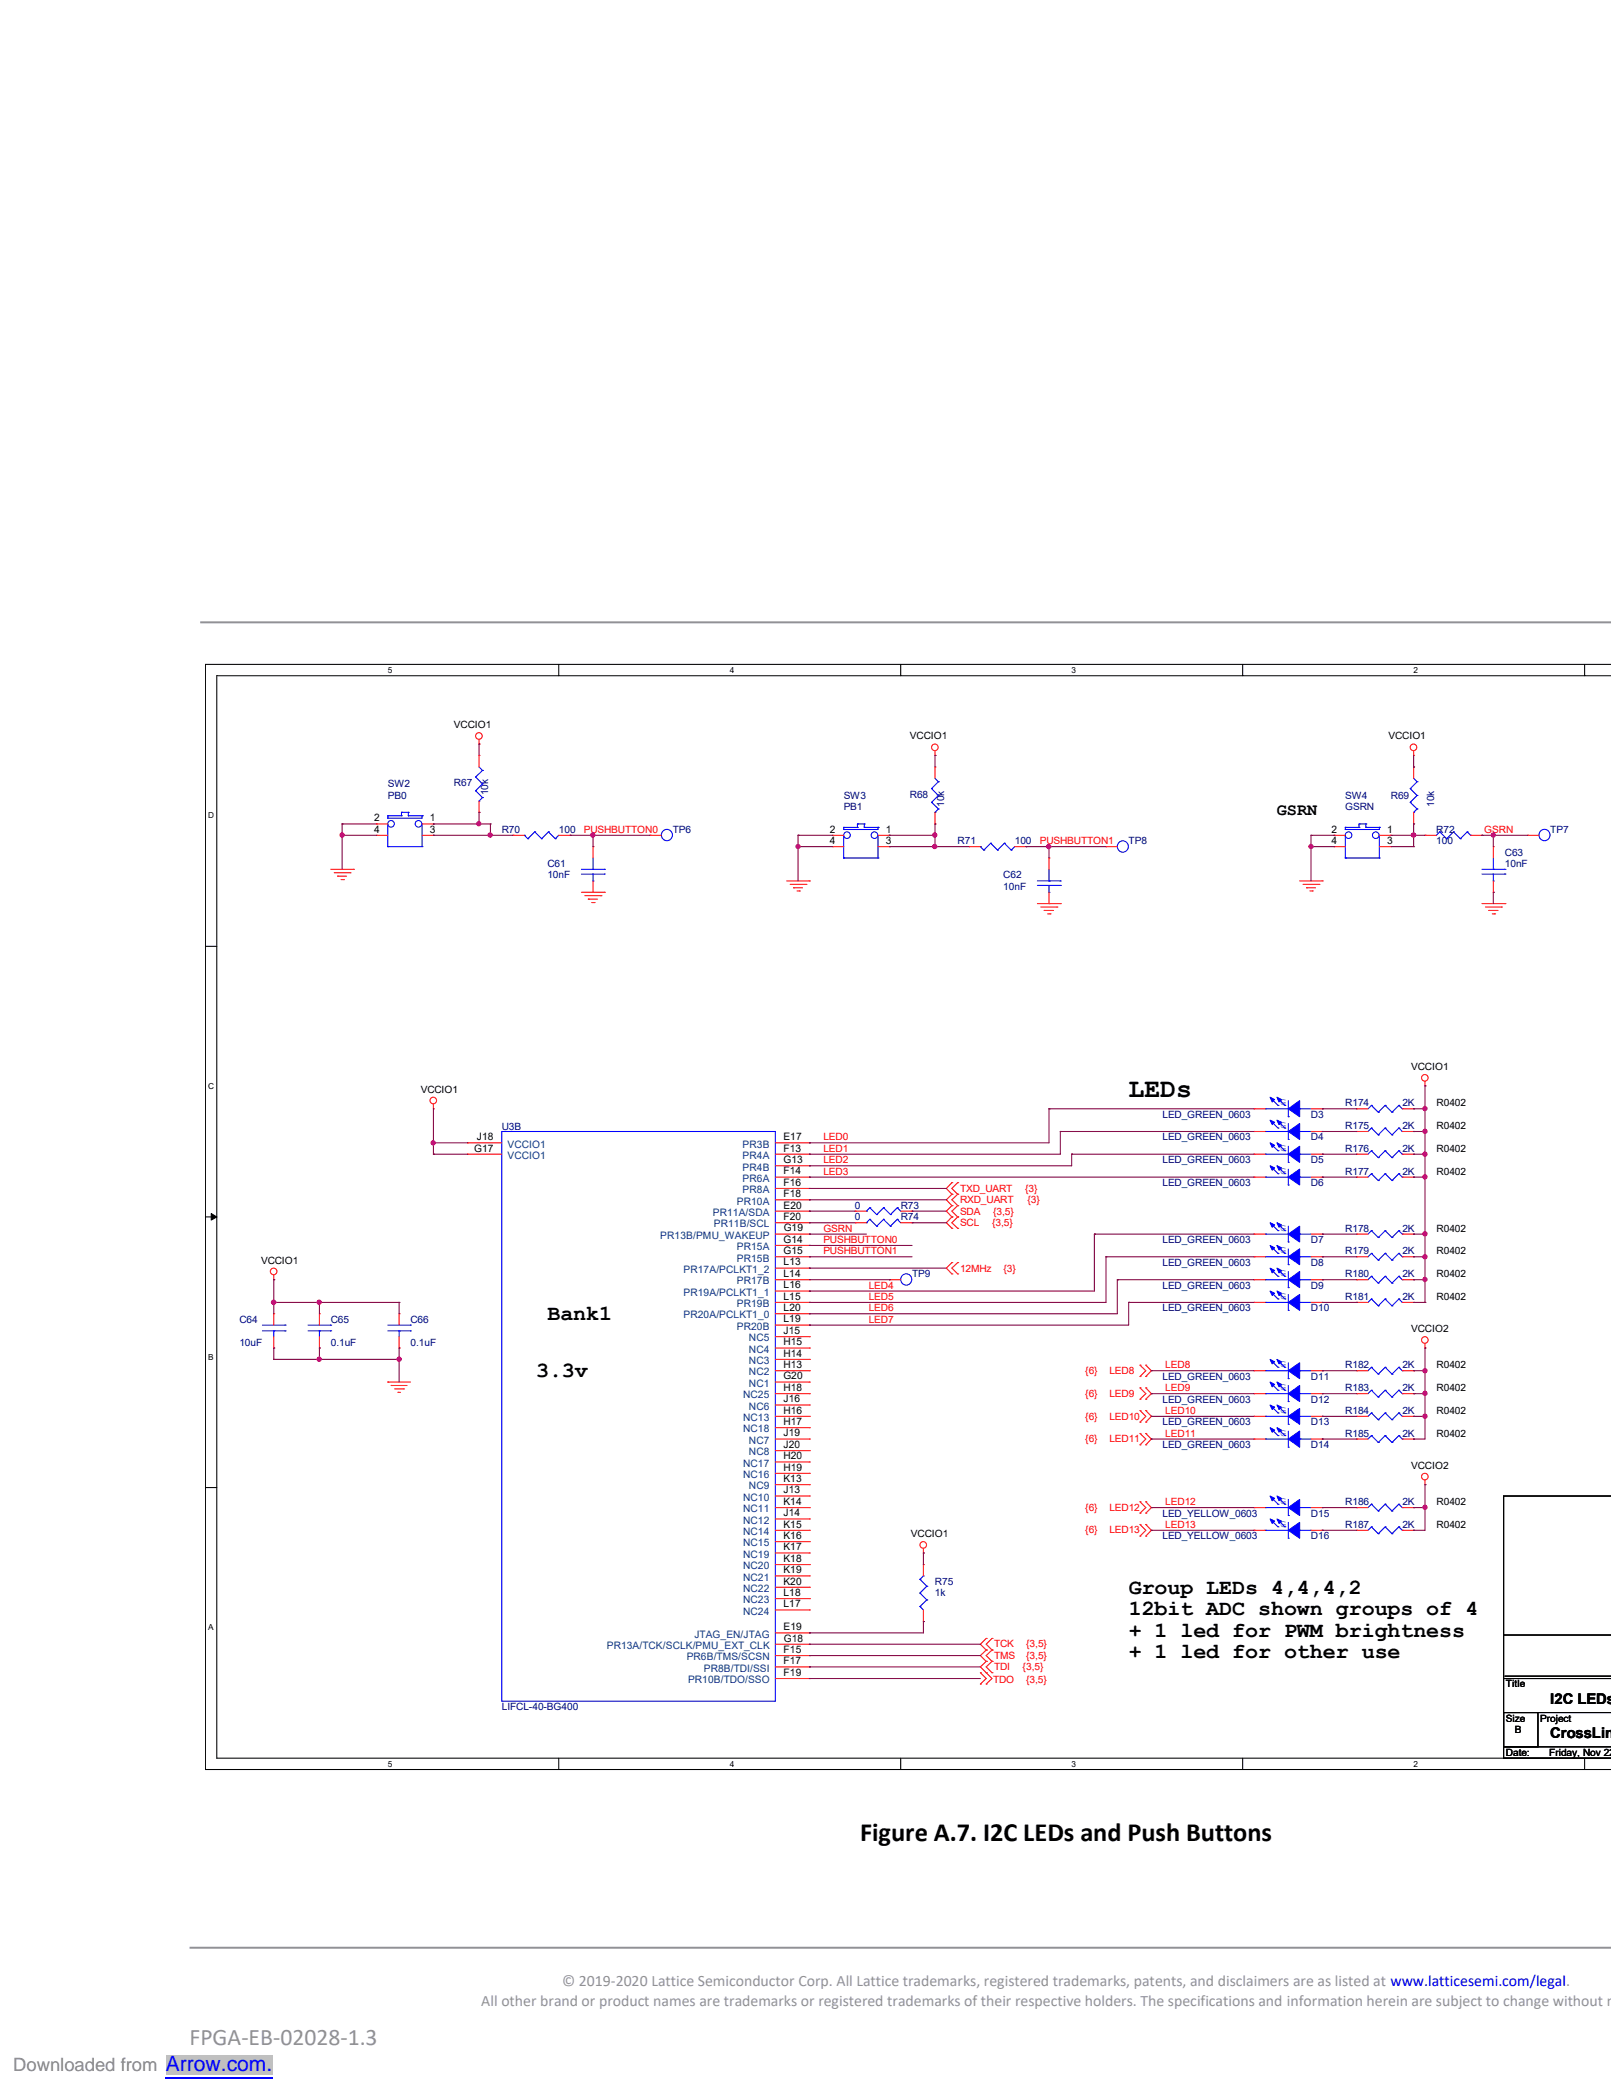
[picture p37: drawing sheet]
<svg xmlns="http://www.w3.org/2000/svg" width="216mm" height="279mm" viewBox="0 0 216 279" stroke-linecap="round" stroke-linejoin="round" font-family="sans-serif">
<defs><g id="words">
<text font-size="3.6" x="151.3" y="147.1">LEDs</text>
<text font-size="3.5" x="115.3" y="246.8">Figure A.7. I2C LEDs and Push Buttons</text>
<text font-size="3.2" fill="#919195" x="25.4" y="274.2">FPGA-EB-02028-1.3</text>
<g font-size="2.9">
<text x="73.4" y="177">Bank1</text>
<text x="71.8" y="184.6">3.3v</text>
<text x="151.3" y="213.7">Group LEDs 4,4,4,2</text>
<text x="151.3" y="216.6">12bit ADC shown groups of 4</text>
<text x="151.3" y="219.5">+ 1 led for PWM brightness</text>
<text x="151.3" y="222.4">+ 1 led for other use</text>
</g>
<text font-size="2.8" fill="#00f" x="22.2" y="277.6">Arrow.com.</text>
<text font-size="2.5" fill="#808080" x="1.8" y="277.6">Downloaded from</text>
<text font-size="2.3" x="171.1" y="109.3">GSRN</text>
<g font-size="2.1" fill="#919195">
<text x="64.5" y="268.9">All other brand or product names are trademarks or registered trademarks of their respective holders. The specifications and information herein are subject to change without no</text>
<text x="75.3" y="266.3">© 2019-2020 Lattice Semiconductor Corp. All Lattice trademarks, registered trademarks, patents, and disclaimers are as listed at www.latticesemi.com/legal.</text>
</g>
<g font-size="2">
<text x="207.8" y="228.4">I2C LEDs</text>
<text x="207.8" y="233">CrossLink</text>
</g>
<g font-size="1.4">
<text x="50.1" y="110.1">2</text>
<text x="50.1" y="111.6">4</text>
<text x="57.6" y="110.1">1</text>
<text x="57.6" y="111.6">3</text>
<text x="111.2" y="111.6">2</text>
<text x="111.2" y="113.2">4</text>
<text x="118.7" y="111.6">1</text>
<text x="118.7" y="113.2">3</text>
<text x="178.4" y="111.6">2</text>
<text x="178.4" y="113.2">4</text>
<text x="185.9" y="111.6">1</text>
<text x="185.9" y="113.2">3</text>
<text x="63.5" y="154.4">G17</text>
<text x="63.9" y="152.9">J18</text>
<text x="105" y="154.4">F13</text>
<text x="105" y="155.9">G13</text>
<text x="105" y="152.9">E17</text>
<text x="105" y="159">F16</text>
<text x="105" y="157.5">F14</text>
<text x="105" y="160.5">F18</text>
<text x="105" y="166.6">G14</text>
<text x="105" y="163.6">F20</text>
<text x="105" y="162">E20</text>
<text x="105" y="165.1">G19</text>
<text x="105" y="171.2">L14</text>
<text x="105" y="168.1">G15</text>
<text x="105" y="172.7">L16</text>
<text x="105" y="169.7">L13</text>
<text x="105" y="178.9">J15</text>
<text x="105" y="177.3">L19</text>
<text x="105" y="174.3">L15</text>
<text x="105" y="175.8">L20</text>
<text x="105" y="184.9">G20</text>
<text x="105" y="183.4">H13</text>
<text x="105" y="181.9">H14</text>
<text x="105" y="180.4">H15</text>
<text x="105" y="188">J16</text>
<text x="105" y="189.5">H16</text>
<text x="105" y="191.1">H17</text>
<text x="105" y="186.5">H18</text>
<text x="105" y="192.6">J19</text>
<text x="105" y="194.1">J20</text>
<text x="105" y="197.2">H19</text>
<text x="105" y="195.7">H20</text>
<text x="105" y="198.7">K13</text>
<text x="105" y="200.2">J13</text>
<text x="105" y="201.8">K14</text>
<text x="105" y="203.3">J14</text>
<text x="105" y="204.8">K15</text>
<text x="105" y="206.3">K16</text>
<text x="105" y="207.9">K17</text>
<text x="105" y="209.4">K18</text>
<text x="105" y="210.9">K19</text>
<text x="105" y="212.4">K20</text>
<text x="105" y="214">L18</text>
<text x="105" y="215.5">L17</text>
<text x="105" y="218.6">E19</text>
<text x="105" y="221.6">F15</text>
<text x="105.1" y="220.1">G18</text>
<text x="105" y="223.1">F17</text>
<text x="105" y="224.7">F19</text>
</g>
<g font-size="1.4" fill="#004080">
<text x="68" y="153.9">VCCIO1</text>
<text x="68" y="155.4">VCCIO1</text>
<text x="99.5" y="155.4">PR4A</text>
<text x="99.5" y="153.9">PR3B</text>
<text x="98.7" y="161.5">PR10A</text>
<text x="99.5" y="160">PR8A</text>
<text x="99.5" y="158.5">PR6A</text>
<text x="99.5" y="156.9">PR4B</text>
<text x="88.5" y="166.1">PR13B/PMU_WAKEUP</text>
<text x="95.5" y="163">PR11A/SDA</text>
<text x="95.7" y="164.6">PR11B/SCL</text>
<text x="98.7" y="167.6">PR15A</text>
<text x="91.6" y="173.7">PR19A/PCLKT1_1</text>
<text x="91.6" y="170.7">PR17A/PCLKT1_2</text>
<text x="98.7" y="172.2">PR17B</text>
<text x="98.7" y="169.1">PR15B</text>
<text x="91.6" y="176.8">PR20A/PCLKT1_0</text>
<text x="98.7" y="178.3">PR20B</text>
<text x="98.7" y="175.2">PR19B</text>
<text x="100.4" y="179.8">NC5</text>
<text x="100.4" y="185.9">NC1</text>
<text x="100.4" y="184.4">NC2</text>
<text x="100.4" y="182.9">NC3</text>
<text x="100.4" y="181.4">NC4</text>
<text x="99.6" y="190.5">NC13</text>
<text x="99.6" y="187.5">NC25</text>
<text x="100.4" y="189">NC6</text>
<text x="99.6" y="196.6">NC17</text>
<text x="99.6" y="192">NC18</text>
<text x="100.4" y="193.6">NC7</text>
<text x="100.4" y="195.1">NC8</text>
<text x="99.6" y="201.2">NC10</text>
<text x="99.6" y="202.8">NC11</text>
<text x="99.6" y="198.2">NC16</text>
<text x="100.4" y="199.7">NC9</text>
<text x="99.6" y="204.3">NC12</text>
<text x="99.6" y="205.8">NC14</text>
<text x="99.6" y="207.3">NC15</text>
<text x="99.6" y="208.8">NC19</text>
<text x="99.6" y="210.4">NC20</text>
<text x="99.6" y="211.9">NC21</text>
<text x="99.6" y="213.4">NC22</text>
<text x="99.6" y="215">NC23</text>
<text x="81.3" y="221.1">PR13A/TCK/SCLK/PMU_EXT_CLK</text>
<text x="93.1" y="219.6">JTAG_EN/JTAG</text>
<text x="99.6" y="216.5">NC24</text>
<text x="92" y="222.6">PR6B/TMS/SCSN</text>
<text x="92.2" y="225.7">PR10B/TDO/SSO</text>
<text x="94.3" y="224.1">PR8B/TDI/SSI</text>
</g>
<g font-size="1.3">
<text x="60.8" y="97.6">VCCIO1</text>
<text x="121.9" y="99.1">VCCIO1</text>
<text x="186.1" y="99.1">VCCIO1</text>
<text x="189.1" y="143.4">VCCIO1</text>
<text x="56.4" y="146.5">VCCIO1</text>
<text x="192.5" y="148.3">R0402</text>
<text x="192.5" y="154.4">R0402</text>
<text x="192.5" y="151.4">R0402</text>
<text x="192.5" y="157.5">R0402</text>
<text x="192.5" y="165.1">R0402</text>
<text x="35" y="169.4">VCCIO1</text>
<text x="192.5" y="168.2">R0402</text>
<text x="192.5" y="171.2">R0402</text>
<text x="189.1" y="178.6">VCCIO2</text>
<text x="192.5" y="174.3">R0402</text>
<text x="192.5" y="183.5">R0402</text>
<text x="192.5" y="189.6">R0402</text>
<text x="192.5" y="186.5">R0402</text>
<text x="189.1" y="196.9">VCCIO2</text>
<text x="192.5" y="192.6">R0402</text>
<text x="192.5" y="201.8">R0402</text>
<text x="122.1" y="206">VCCIO1</text>
<text x="192.5" y="204.8">R0402</text>
<text x="201.8" y="226.2">Title</text>
<text x="201.8" y="230.8">Size</text>
<text x="203" y="232.3">B</text>
<text x="206.4" y="230.8">Project</text>
<text x="201.8" y="235.4">Date:</text>
<text x="207.6" y="235.4">Friday, Nov 22,</text>
</g>
<g font-size="1.3" fill="#000080">
<text x="52" y="105.6">SW2</text>
<text x="52" y="107.1">PB0</text>
<text x="60.8" y="105.4">R67</text>
<text x="65.4" y="106.6" transform="rotate(-90 65.4 106.6)">10k</text>
<text x="113.1" y="107.1">SW3</text>
<text x="121.9" y="106.9">R68</text>
<text x="180.3" y="107.1">SW4</text>
<text x="186.4" y="107.1">R69</text>
<text x="67.2" y="111.7">R70</text>
<text x="74.9" y="111.7">100</text>
<text x="90.2" y="111.7">TP6</text>
<text x="113.1" y="108.6">PB1</text>
<text x="126.5" y="108.2" transform="rotate(-90 126.5 108.2)">10k</text>
<text x="128.3" y="113.2">R71</text>
<text x="136" y="113.2">100</text>
<text x="151.3" y="113.2">TP8</text>
<text x="180.3" y="108.6">GSRN</text>
<text x="192.2" y="108.2" transform="rotate(-90 192.2 108.2)">10k</text>
<text x="192.5" y="111.7">R72</text>
<text x="192.5" y="113.2">100</text>
<text x="207.8" y="111.7">TP7</text>
<text x="73.4" y="116.2">C61</text>
<text x="73.4" y="117.8">10nF</text>
<text x="134.5" y="117.8">C62</text>
<text x="134.5" y="119.3">10nF</text>
<text x="201.7" y="114.7">C63</text>
<text x="201.7" y="116.2">10nF</text>
<text x="155.8" y="149.9">LED_GREEN_0603</text>
<text x="175.7" y="149.9">D3</text>
<text x="180.3" y="148.3">R174</text>
<text x="188" y="148.3">2K</text>
<text x="67.2" y="151.4">U3B</text>
<text x="155.8" y="152.9">LED_GREEN_0603</text>
<text x="155.8" y="155.9">LED_GREEN_0603</text>
<text x="175.7" y="152.9">D4</text>
<text x="175.7" y="155.9">D5</text>
<text x="180.3" y="154.4">R176</text>
<text x="180.3" y="151.4">R175</text>
<text x="188" y="154.4">2K</text>
<text x="188" y="151.4">2K</text>
<text x="155.8" y="159">LED_GREEN_0603</text>
<text x="175.7" y="159">D6</text>
<text x="180.3" y="157.5">R177</text>
<text x="188" y="157.5">2K</text>
<text x="114.6" y="162.1">0</text>
<text x="114.6" y="163.6">0</text>
<text x="120.7" y="162.1">R73</text>
<text x="120.7" y="163.6">R74</text>
<text x="155.8" y="166.7">LED_GREEN_0603</text>
<text x="175.7" y="166.7">D7</text>
<text x="180.3" y="165.1">R178</text>
<text x="188" y="165.1">2K</text>
<text x="122.2" y="171.2">TP9</text>
<text x="155.8" y="172.8">LED_GREEN_0603</text>
<text x="155.8" y="169.7">LED_GREEN_0603</text>
<text x="175.7" y="172.8">D9</text>
<text x="175.7" y="169.7">D8</text>
<text x="180.3" y="168.2">R179</text>
<text x="180.3" y="171.2">R180</text>
<text x="188" y="168.2">2K</text>
<text x="188" y="171.2">2K</text>
<text x="32.1" y="177.3">C64</text>
<text x="44.3" y="177.3">C65</text>
<text x="55" y="177.3">C66</text>
<text x="155.8" y="175.8">LED_GREEN_0603</text>
<text x="175.7" y="175.8">D10</text>
<text x="180.3" y="174.3">R181</text>
<text x="188" y="174.3">2K</text>
<text x="32.1" y="180.4">10uF</text>
<text x="44.3" y="180.4">0.1uF</text>
<text x="55" y="180.4">0.1uF</text>
<text x="155.8" y="185">LED_GREEN_0603</text>
<text x="175.7" y="185">D11</text>
<text x="180.3" y="183.5">R182</text>
<text x="188" y="183.5">2K</text>
<text x="155.8" y="188.1">LED_GREEN_0603</text>
<text x="155.8" y="191.1">LED_GREEN_0603</text>
<text x="175.7" y="188.1">D12</text>
<text x="175.7" y="191.1">D13</text>
<text x="180.3" y="189.6">R184</text>
<text x="180.3" y="186.5">R183</text>
<text x="188" y="189.6">2K</text>
<text x="188" y="186.5">2K</text>
<text x="155.8" y="194.1">LED_GREEN_0603</text>
<text x="175.7" y="194.1">D14</text>
<text x="180.3" y="192.6">R185</text>
<text x="188" y="192.6">2K</text>
<text x="155.8" y="203.3">LED_YELLOW_0603</text>
<text x="175.7" y="203.3">D15</text>
<text x="180.3" y="201.8">R186</text>
<text x="188" y="201.8">2K</text>
<text x="155.8" y="206.4">LED_YELLOW_0603</text>
<text x="175.7" y="206.4">D16</text>
<text x="180.3" y="204.8">R187</text>
<text x="188" y="204.8">2K</text>
<text x="125.3" y="212.5">R75</text>
<text x="125.3" y="214">1k</text>
<text x="67.2" y="229.3">LIFCL-40-BG400</text>
</g>
<g font-size="1.3" fill="#f00">
<text x="78.2" y="111.7">PUSHBUTTON0</text>
<text x="139.3" y="113.2">PUSHBUTTON1</text>
<text x="198.9" y="111.7">GSRN</text>
<text x="110.3" y="152.9">LED0</text>
<text x="110.3" y="154.4">LED1</text>
<text x="110.3" y="156">LED2</text>
<text x="110.3" y="157.5">LED3</text>
<text x="128.7" y="159.8">TXD_UART</text>
<text x="128.7" y="161.3">RXD_UART</text>
<text x="137.4" y="159.8">{3}</text>
<text x="137.7" y="161.3">{3}</text>
<text x="110.3" y="165.1">GSRN</text>
<text x="110.3" y="166.7">PUSHBUTTON0</text>
<text x="128.7" y="162.8">SDA</text>
<text x="128.7" y="164.4">SCL</text>
<text x="133" y="164.4">{3,5}</text>
<text x="133.1" y="162.8">{3,5}</text>
<text x="110.3" y="168.2">PUSHBUTTON1</text>
<text x="116.4" y="172.8">LED4</text>
<text x="128.7" y="170.5">12MHz</text>
<text x="134.5" y="170.5">{3}</text>
<text x="116.4" y="174.3">LED5</text>
<text x="116.4" y="175.8">LED6</text>
<text x="116.4" y="177.3">LED7</text>
<text x="145.4" y="184.2">{6}</text>
<text x="148.7" y="184.2">LED8</text>
<text x="156.2" y="183.5">LED8</text>
<text x="145.4" y="187.3">{6}</text>
<text x="145.4" y="190.3">{6}</text>
<text x="148.7" y="187.3">LED9</text>
<text x="148.7" y="190.3">LED10</text>
<text x="156.2" y="186.5">LED9</text>
<text x="156.2" y="189.6">LED10</text>
<text x="145.4" y="193.4">{6}</text>
<text x="148.7" y="193.4">LED11</text>
<text x="156.2" y="192.6">LED11</text>
<text x="145.4" y="202.5">{6}</text>
<text x="148.7" y="202.5">LED12</text>
<text x="156.2" y="201.8">LED12</text>
<text x="145.4" y="205.6">{6}</text>
<text x="148.7" y="205.6">LED13</text>
<text x="156.2" y="204.8">LED13</text>
<text x="133.2" y="220.9">TCK</text>
<text x="137.5" y="220.9">{3,5}</text>
<text x="133.1" y="225.6">TDO</text>
<text x="133.2" y="223.9">TDI</text>
<text x="133.2" y="222.4">TMS</text>
<text x="137" y="223.9">{3,5}</text>
<text x="137.5" y="222.4">{3,5}</text>
<text x="137.5" y="225.6">{3,5}</text>
</g>
<g font-size="1.3" fill="#00f">
<text x="171.6" y="148.2">G</text>
<text x="171.6" y="151.2">G</text>
<text x="171.6" y="154.3">G</text>
<text x="171.6" y="157.4">G</text>
<text x="171.6" y="165">G</text>
<text x="171.6" y="171.1">G</text>
<text x="171.6" y="168">G</text>
<text x="171.6" y="174.2">G</text>
<text x="171.6" y="183.3">G</text>
<text x="171.6" y="186.4">G</text>
<text x="171.6" y="189.4">G</text>
<text x="171.6" y="192.5">G</text>
<text x="171.6" y="201.6">G</text>
<text x="171.6" y="204.7">G</text>
</g>
<g font-size="1.1">
<text x="52" y="90.2">5</text>
<text x="97.8" y="90.2">4</text>
<text x="143.6" y="90.2">3</text>
<text x="189.4" y="90.2">2</text>
<text x="27.9" y="109.7">D</text>
<text x="27.9" y="146">C</text>
<text x="27.9" y="182.3">B</text>
<text x="27.9" y="218.6">A</text>
<text x="52" y="236.9">5</text>
<text x="97.8" y="236.9">4</text>
<text x="143.6" y="236.9">3</text>
<text x="189.4" y="236.9">2</text>
</g>
</g></defs>
<path d="M26.8 83.4h189.1M25.4 261.1h190.5" fill="none" stroke="#919195" stroke-width=".26"/>
<path d="M215.9 89.1h-188.4v148.1h188.4M215.9 90.6h-186.8v145.1h186.8" fill="none" stroke="#000" stroke-width=".14"/>
<g fill="#fff">
<path d="M52 89.3h.6v1.2h-.6z"/>
<path d="M52 235.9h.6v1.2h-.6z"/>
</g>
<path d="M74.9 89.1v1.5M74.9 235.7v1.5" fill="none" stroke="#000" stroke-width=".14"/>
<g fill="#fff">
<path d="M97.8 89.3h.6v1.2h-.6z"/>
<path d="M97.8 235.9h.6v1.2h-.6z"/>
</g>
<path d="M120.7 89.1v1.5M120.7 235.7v1.5" fill="none" stroke="#000" stroke-width=".14"/>
<g fill="#fff">
<path d="M143.6 89.3h.6v1.2h-.6z"/>
<path d="M143.6 235.9h.6v1.2h-.6z"/>
</g>
<path d="M166.5 89.1v1.5M166.5 235.7v1.5" fill="none" stroke="#000" stroke-width=".14"/>
<g fill="#fff">
<path d="M189.5 89.3h.6v1.2h-.6z"/>
<path d="M189.5 235.9h.6v1.2h-.6z"/>
</g>
<path d="M212.4 89.1v1.5M212.4 235.7v1.5" fill="none" stroke="#000" stroke-width=".14"/>
<g fill="#fff">
<path d="M27.9 108.7h.8v1.3h-.8z"/>
<path d="M27.9 145h.8v1.3h-.8z"/>
</g>
<path d="M27.5 126.9h1.6" fill="none" stroke="#000" stroke-width=".14"/>
<path d="M27.9 181.3h.7v1.2h-.7z" fill="#fff"/>
<path d="M27.5 163.2h1.6" fill="none" stroke="#000" stroke-width=".14"/>
<path d="M28.3 162.7l.8 .5-.8 .4z" fill="#000" stroke="#000" stroke-width=".13"/>
<path d="M27.9 217.6h.7v1.2h-.7z" fill="#fff"/>
<path d="M27.5 199.4h1.6M201.5 219.2h14.4M215.9 200.6h-14.4v35.1h14.4M201.5 229.6h14.4M201.5 229.6h4.6v4.6h-4.6zM201.5 234.2h14.4M201.5 225h14.4M201.7 224.7h14.2" fill="none" stroke="#000" stroke-width=".14"/>
<g fill="none" stroke="#f00" stroke-width=".14">
<path d="M64.2 99.8h.1M64.2 99.2v.6M44.3 116.5h3.1M44.8 117h2.1M45.2 117.5h1.2M45.2 117.5h.1M45.7 117.9h.3M46 117.9h.1M46.9 117h.1M47.4 116.5h.1M50.4 112h1.6M50.4 110.5h1.6"/>
<path d="M50.4 110.5h.1M50.4 112h.1M56.6 112h1.5M56.6 110.5h1.5M58.1 110.5h.1M58.1 112h.1M64.2 101.3h.1M64.2 108.9h.1M64.2 101.3v1.5M64.2 107.4v1.5M68.8 112h1.5M68.8 112h.1"/>
<path d="M74.9 112h1.5M76.4 112h.1M77.9 119.6h3.1M79.5 113.5h.1M79.5 119.6h.1M79.5 113.5v1.5M79.5 118.1v1.5M81 119.6h.1M87.1 112h1.5M87.1 112h.1M105.4 118.1h3.1M105.9 118.6h2.1"/>
<path d="M106.4 119h.1M106.4 119h1.2M106.8 119.4h.3M107.1 119.4h.1M108 118.6h.1M108.5 118.1h.1M111.5 112h1.6M111.5 113.5h1.6M111.5 112h.1M111.5 113.5h.1M117.7 112h1.5M117.7 113.5h1.5"/>
<path d="M119.2 112h.1M119.2 113.5h.1M125.3 101.3h.1M125.3 102.8h.1M125.3 110.5h.1M125.3 100.7v.6M125.3 102.8v1.6M125.3 108.9v1.6M129.9 113.5h1.5M129.9 113.5h.1M136 113.5h1.5M137.5 113.5h.1"/>
<path d="M140.6 115h.1M140.6 115v1.5M140.6 119.6v1.5M148.2 113.5h.1M148.2 113.5h1.5M174.2 118.1h3M174.6 118.6h2.2M175.1 119h1.2M175.1 119h.1M175.6 119.4h.3M175.9 119.4h.1M176.8 118.6h.1"/>
<path d="M177.2 118.1h.1M178.8 112h1.5M178.8 113.5h1.5M178.8 112h.1M178.8 113.5h.1M184.9 112h1.5M184.9 113.5h1.5M186.4 112h.1M186.4 113.5h.1M189.5 101.3h.1M189.5 102.8h.1M189.5 110.5h.1"/>
<path d="M189.5 100.7v.6M189.5 102.8v1.6M189.5 108.9v1.6M191 112h1.5M191 112h.1M197.1 112h1.5M198.6 112h.1M200.1 113.5h.1M200.1 119.6h.1M200.1 113.5v1.5M200.1 118.1v1.5M204.7 112h1.5"/>
<path d="M204.7 112h.1M78.4 120.1h2.1M78.8 120.5h1.3M78.8 120.5h.1M79.3 121h.3M79.6 121h.1M80.5 120.1h.1M139 121.1h3.1M139.5 121.6h2.1M139.9 122.1h.1M139.9 122.1h1.3M140.4 122.5h.3"/>
<path d="M140.6 121.1h.1M140.7 122.5h.1M141.6 121.6h.1M142.1 121.1h.1M198.6 121.1h3.1M199.1 121.6h2.1M199.5 122.1h.1M199.5 122.1h1.3M200 122.5h.3M200.3 122.5h.1M201.2 121.6h.1M201.7 121.1h.1"/>
<path d="M58.1 148.7h.1M58.1 148v.7M62.6 154.7h4.6M62.6 153.2h4.6M62.6 153.2h.1M62.6 154.7h.1M103.9 154.7h4.6M103.9 157.8h4.6M103.9 153.2h4.6M103.9 159.3h4.6M103.9 156.3h4.6M108.5 159.3h.1"/>
<path d="M108.5 157.8h.1M108.5 154.7h.1M108.5 156.3h.1M108.5 153.2h.1M127.6 158.6l-.8 .7 .8 .8M127.6 158.6h.1M128.3 158.6h.1M128.3 158.6l-.7 .7 .7 .8M168.1 151.7h1.5M168.1 148.7h1.5M168.1 154.7h1.5M168.1 157.8h1.5"/>
<path d="M168.1 151.7h.1M168.1 154.7h.1M168.1 157.8h.1M168.1 148.7h.1M175.7 151.7h1.5M175.7 148.7h1.5M175.7 154.7h1.5M175.7 157.8h1.5M177.2 151.7h.1M177.2 154.7h.1M177.2 157.8h.1M177.2 148.7h.1"/>
<path d="M181.8 151.7h1.5M181.8 148.7h1.5M181.8 154.7h1.5M181.8 157.8h1.5M181.8 148.7h.1M181.8 154.7h.1M181.8 157.8h.1M181.8 151.7h.1M187.9 151.7h1.6M187.9 148.7h1.6M187.9 154.7h1.6M187.9 157.8h1.6"/>
<path d="M189.5 148.7h.1M189.5 154.7h.1M189.5 157.8h.1M189.5 151.7h.1M191 145.6h.1M191 145v.6M36.7 171.6h.1M36.7 176.1h.1M36.7 170.9v.7M36.7 176.1v1.6M36.7 179.2v1.5M42.8 176.1h.1"/>
<path d="M42.8 176.1v1.6M42.8 179.2v1.5M53.5 176.1h.1M53.5 176.1v1.6M53.5 179.2v1.5M103.9 165.5h4.6M103.9 171.6h4.6M103.9 174.6h4.6M103.9 168.5h4.6M103.9 162.4h4.6M103.9 176.1h4.6M103.9 177.7h4.6"/>
<path d="M103.9 173.1h4.6M103.9 170h4.6M103.9 167h4.6M103.9 163.9h4.6M103.9 160.9h4.6M103.9 179.2h4.6M108.5 176.1h.1M108.5 177.7h.1M108.5 173.1h.1M108.5 174.6h.1M108.5 170h.1M108.5 171.6h.1"/>
<path d="M108.5 167h.1M108.5 168.5h.1M108.5 165.5h.1M108.5 162.4h.1M108.5 163.9h.1M108.5 160.9h.1M108.5 179.2h.1M114.6 162.4h1.5M114.6 163.9h1.5M114.6 162.4h.1M114.6 163.9h.1M119.2 171.6h.1"/>
<path d="M119.2 171.6h1.5M120.7 162.4h1.5M120.7 163.9h1.5M122.2 162.4h.1M122.2 163.9h.1M127.6 169.3l-.8 .7 .8 .8M127.6 161.6l-.8 .8 .8 .8M127.6 163.2l-.8 .7 .8 .8M127.6 160.1l-.8 .8 .8 .7M127.6 169.3h.1M127.6 170.8h.1M127.6 161.6h.1"/>
<path d="M127.6 163.2h.1M127.6 164.7h.1M127.6 160.1h.1M128.3 170.8h.1M128.3 169.3h.1M128.3 163.2h.1M128.3 161.6h.1M128.3 164.7h.1M128.3 160.1h.1M128.3 169.3l-.7 .7 .7 .8M128.3 161.6l-.7 .8 .7 .8M128.3 163.2l-.7 .7 .7 .8"/>
<path d="M128.3 160.1l-.7 .8 .7 .7M168.1 165.5h1.5M168.1 171.6h1.5M168.1 174.6h1.5M168.1 168.5h1.5M168.1 171.6h.1M168.1 165.5h.1M168.1 168.5h.1M168.1 174.6h.1M175.7 165.5h1.5M175.7 171.6h1.5M175.7 174.6h1.5"/>
<path d="M175.7 168.5h1.5M177.2 171.6h.1M177.2 165.5h.1M177.2 168.5h.1M177.2 174.6h.1M181.8 165.5h1.5M181.8 171.6h1.5M181.8 174.6h1.5M181.8 168.5h1.5M181.8 165.5h.1M181.8 174.6h.1M181.8 168.5h.1"/>
<path d="M181.8 171.6h.1M187.9 165.5h1.6M187.9 171.6h1.6M187.9 174.6h1.6M187.9 168.5h1.6M189.5 165.5h.1M189.5 174.6h.1M189.5 168.5h.1M189.5 171.6h.1M36.7 180.7h.1M42.8 180.7h.1M52 185.3h3"/>
<path d="M52 185.3h.1M52.4 185.8h2.1M52.4 185.8h.1M52.9 186.2h1.2M53.3 186.7h.4M53.3 186.7h.1M53.5 180.7h.1M54.1 186.2h.1M103.9 185.3h4.6M103.9 189.9h4.6M103.9 192.9h4.6M103.9 186.8h4.6"/>
<path d="M103.9 183.8h4.6M103.9 182.3h4.6M103.9 180.7h4.6M103.9 188.4h4.6M103.9 194.5h4.6M103.9 199h4.6M103.9 197.5h4.6M103.9 196h4.6M103.9 191.4h4.6M108.5 185.3h.1M108.5 183.8h.1M108.5 182.3h.1"/>
<path d="M108.5 180.7h.1M108.5 188.4h.1M108.5 192.9h.1M108.5 194.5h.1M108.5 199h.1M108.5 189.9h.1M108.5 197.5h.1M108.5 196h.1M108.5 191.4h.1M108.5 186.8h.1M152.8 183l.8 .8-.8 .7M152.8 186.1l.8 .7-.8 .8"/>
<path d="M152.8 189.1l.8 .8-.8 .8M152.8 192.2l.8 .7-.8 .8M152.8 184.5h.1M152.8 183h.1M152.8 187.6h.1M152.8 186.1h.1M152.8 190.7h.1M152.8 189.1h.1M152.8 193.7h.1M152.8 192.2h.1M153.6 183h.1M153.6 184.5h.1"/>
<path d="M153.6 186.1h.1M153.6 187.6h.1M153.6 189.1h.1M153.6 190.7h.1M153.6 192.2h.1M153.6 193.7h.1M153.6 183l.7 .8-.7 .7M153.6 186.1l.7 .7-.7 .8M153.6 189.1l.7 .8-.7 .8M153.6 192.2l.7 .7-.7 .8M168.1 189.9h1.5M168.1 192.9h1.5"/>
<path d="M168.1 186.8h1.5M168.1 183.8h1.5M168.1 192.9h.1M168.1 183.8h.1M168.1 186.8h.1M168.1 189.9h.1M175.7 189.9h1.5M175.7 192.9h1.5M175.7 186.8h1.5M175.7 183.8h1.5M177.2 192.9h.1M177.2 183.8h.1"/>
<path d="M177.2 186.8h.1M177.2 189.9h.1M181.8 189.9h1.5M181.8 192.9h1.5M181.8 186.8h1.5M181.8 183.8h1.5M181.8 189.9h.1M181.8 192.9h.1M181.8 186.8h.1M181.8 183.8h.1M187.9 189.9h1.6M187.9 192.9h1.6"/>
<path d="M187.9 186.8h1.6M187.9 183.8h1.6M189.5 189.9h.1M189.5 192.9h.1M189.5 186.8h.1M189.5 183.8h.1M191 180.7h.1M191 199h.1M191 180.1v.6M191 198.4v.6M103.9 205.2h4.6M103.9 202.1h4.6"/>
<path d="M103.9 218.9h4.6M103.9 200.6h4.6M103.9 203.6h4.6M103.9 206.7h4.6M103.9 208.2h4.6M103.9 209.8h4.6M103.9 211.3h4.6M103.9 212.8h4.6M103.9 214.3h4.6M103.9 215.8h4.6M108.5 218.9h.1M108.5 200.6h.1"/>
<path d="M108.5 202.1h.1M108.5 203.6h.1M108.5 205.2h.1M108.5 206.7h.1M108.5 208.2h.1M108.5 209.8h.1M108.5 211.3h.1M108.5 212.8h.1M108.5 214.3h.1M108.5 215.8h.1M123.7 208.2h.1M123.7 217.4h.1"/>
<path d="M123.7 209.8h.1M123.7 207.6v.6M123.7 209.8v1.5M123.7 215.8v1.6M132.2 219.7h.1M132.2 219.7l-.8 .7 .8 .8M132.9 219.7l-.7 .7 .7 .8M132.9 219.7h.1M152.8 201.3l.8 .8-.8 .8M152.8 204.4l.8 .8-.8 .7M152.8 202.9h.1M152.8 201.3h.1"/>
<path d="M152.8 205.9h.1M152.8 204.4h.1M153.6 201.3h.1M153.6 202.9h.1M153.6 204.4h.1M153.6 205.9h.1M153.6 201.3l.7 .8-.7 .8M153.6 204.4l.7 .8-.7 .7M168.1 205.2h1.5M168.1 202.1h1.5M168.1 205.2h.1M168.1 202.1h.1"/>
<path d="M175.7 205.2h1.5M175.7 202.1h1.5M177.2 205.2h.1M177.2 202.1h.1M181.8 205.2h1.5M181.8 202.1h1.5M181.8 205.2h.1M181.8 202.1h.1M187.9 205.2h1.6M187.9 202.1h1.6M189.5 205.2h.1M189.5 202.1h.1"/>
<path d="M103.9 220.4h4.6M103.9 225h4.6M103.9 223.5h4.6M103.9 222h4.6M108.5 220.4h.1M108.5 225h.1M108.5 223.5h.1M108.5 222h.1M131.4 224.3l.8 .7-.8 .8M131.4 224.3h.1M131.4 225.8h.1M132.2 222.7h.1"/>
<path d="M132.2 224.3h.1M132.2 221.2h.1M132.2 225.8h.1M132.2 222.7l-.8 .8 1.5 1.5-.7 .8M132.2 221.2l-.8 .8 .8 .7M132.9 222.7l-.7 .8 .7 .8M132.9 221.2l-.7 .8 .7 .7M132.9 224.3h.1M132.9 222.7h.1M132.9 221.2h.1"/>
<circle cx="64.2" cy="98.7" r=".44"/>
<circle cx="125.3" cy="100.2" r=".44"/>
<circle cx="189.4" cy="100.2" r=".44"/>
<circle cx="58.1" cy="147.5" r=".44"/>
<circle cx="191" cy="144.5" r=".44"/>
<circle cx="36.7" cy="170.5" r=".44"/>
<circle cx="191" cy="179.7" r=".44"/>
<circle cx="191" cy="198" r=".44"/>
<circle cx="123.7" cy="207.1" r=".44"/>
</g>
<g fill="none" stroke="#00f" stroke-width=".14">
<path d="M52 113.5h4.6M52 109.7h.1M52 109.4h.1M52 113.5h.1M52 109.4v.3M52 110.5v3M52 109.4h1.8M53.8 108.9h.9M53.8 109.4h.1M53.8 108.9h.1M53.8 108.9v.5M54.7 108.9h.1"/>
<path d="M54.7 109.4h.1M54.7 109.4h1.9M54.7 108.9v.5M56.6 109.4h.1M56.6 113.5h.1M56.6 109.4v.3h-4.6M56.6 110.5v3M63.7 104.2h.1M63.7 106h.1M63.7 104.2l1 .9M63.7 106l1 .9M64.2 107.4h.1"/>
<path d="M64.2 102.8l.5 .5M64.7 103.3h.1M64.7 105.1h.1M64.7 106.9h.1M64.7 103.3l-1 .9M64.7 105.1l-1 .9M64.7 106.9l-.5 .5M70.3 112l.4 .4M70.3 112h.1M70.7 112.4h.1M71.7 111.5l.9 .9M71.7 111.5l-1 .9"/>
<path d="M71.7 111.5h.1M72.6 112.4h.1M73.5 111.5l.9 .9M73.5 111.5h.1M73.5 111.5l-.9 .9M74.4 112.4h.1M74.9 112l-.5 .4M77.9 116.5h3.1M77.9 117.2h3.1M79.5 118.1h.1M79.5 116.5h.1M79.5 115v1.5"/>
<path d="M79.5 117.2v.9M81 116.5h.1M81 117.2h.1M113.1 115h4.6M113.1 111.2h.1M113.1 110.9h.1M113.1 115h.1M113.1 110.9h1.8M113.1 110.9v.3M113.1 112v3M114.9 110.5h.9M114.9 110.9h.1"/>
<path d="M114.9 110.5h.1M114.9 110.5v.4M115.8 110.5h.1M115.8 110.9h.1M115.8 110.9h1.9M115.8 110.5v.4M117.7 110.9h.1M117.7 115h.1M117.7 110.9v.3h-4.6M117.7 112v3M124.8 105.7l1 .9M124.8 107.6l1 .9"/>
<path d="M124.8 105.7h.1M124.8 107.6h.1M125.3 108.9h.1M125.3 104.4l.5 .4M125.8 104.8h.1M125.8 106.6h.1M125.8 108.5h.1M125.8 104.8l-1 .9M125.8 106.6l-1 1M125.8 108.5l-.5 .4M131.4 113.5l.4 .5M131.4 113.5h.1"/>
<path d="M131.8 114h.1M132.8 113h.1M132.8 113l-1 1M132.8 113l.9 1M133.7 114h.1M134.6 113l-.9 1M134.6 113l.9 1M134.6 113h.1M135.5 114h.1M136 113.5l-.5 .5M139 118.1h3.1M139 118.7h3.1"/>
<path d="M140.6 119.6h.1M140.6 118.1h.1M140.6 116.5v1.6M140.6 118.7v.9M142.1 118.1h.1M142.1 118.7h.1M180.3 111.2h.1M180.3 110.9h.1M180.3 115h.1M180.3 110.9v.3M180.3 112v3M180.3 110.9h1.8"/>
<path d="M180.3 115h4.6M182.1 110.9h.1M182.1 110.5h.1M182.1 110.5v.4M182.1 110.5h.9M183 110.5h.1M183 110.9h.1M183 110.9h1.9M183 110.5v.4M184.9 110.9h.1M184.9 115h.1M184.9 110.9v.3h-4.6"/>
<path d="M184.9 112v3M189 105.7h.1M189 107.6h.1M189 105.7l.9 .9M189 107.6l.9 .9M189.5 108.9h.1M189.5 104.4l.4 .4M189.9 104.8h.1M189.9 106.6h.1M189.9 108.5h.1M189.9 104.8l-.9 .9M189.9 106.6l-.9 1"/>
<path d="M189.9 108.5l-.4 .4M193 111.5l-.5 .5M193 111.5h.1M193 111.5l.9 .9M193.9 112.4h.1M194.8 111.5h.1M194.8 111.5l.9 .9M194.8 111.5l-.9 .9M195.7 112.4h.1M196.6 111.5h.1M196.6 111.5l.5 .5M196.6 111.5l-.9 .9"/>
<path d="M197.1 112h.1M198.6 116.5h3.1M198.6 117.2h3.1M200.1 118.1h.1M200.1 116.5h.1M200.1 115v1.5M200.1 117.2v.9M201.7 116.5h.1M201.7 117.2h.1M67.2 151.7h36.7v76.4h-36.7zM169.6 151.7h.1M169.6 154.7h.1"/>
<path d="M169.6 157.8h.1M169.6 148.7h.1M169.6 151.7h3.1M169.6 154.7h3.1M169.6 157.8h3.1M169.6 148.7h3.1M170.4 150.3l.9 .9M170.4 153.4l.9 .9M170.4 156.4l.9 1M170.4 147.3l.9 .9M171.3 150.3l.9 .9M171.3 153.4l.9 .9"/>
<path d="M171.3 156.4l.9 1M171.3 147.3l.9 .9M171.3 151.2h.1M171.3 154.3h.1M171.3 157.4h.1M171.3 148.2h.1M172.2 151.2h.1M172.2 154.3h.1M172.2 157.4h.1M172.2 148.2h.1M172.7 152.8h.1M172.7 155.8h.1"/>
<path d="M172.7 158.9h.1M172.7 149.7h.1M172.7 147.6v2.1M172.7 150.6v2.2M172.7 153.7v2.1M172.7 156.8v2.1M174.2 151.7h1.5M174.2 154.7h1.5M174.2 157.8h1.5M174.2 148.7h1.5M174.2 151.7h.1M174.2 154.7h.1"/>
<path d="M174.2 157.8h.1M174.2 148.7h.1M183.8 148.2h.1M183.8 154.3h.1M183.8 157.4h.1M183.8 151.2h.1M183.8 148.2l.9 .9M183.8 154.3l.9 .9M183.8 157.4l.9 .9M183.8 151.2l.9 1M183.8 148.2l-.5 .5M183.8 154.3l-.5 .4"/>
<path d="M183.8 157.4l-.5 .4M183.8 151.2l-.5 .5M184.7 149.1h.1M184.7 155.2h.1M184.7 158.3h.1M184.7 152.2h.1M185.6 148.2l-.9 .9M185.6 154.3l-.9 .9M185.6 157.4l-.9 .9M185.6 151.2l-.9 1M185.6 148.2h.1M185.6 154.3h.1"/>
<path d="M185.6 157.4h.1M185.6 151.2h.1M185.6 148.2l1 .9M185.6 154.3l1 .9M185.6 157.4l1 .9M185.6 151.2l1 1M186.6 149.1h.1M186.6 155.2h.1M186.6 158.3h.1M186.6 152.2h.1M187.5 148.2l-.9 .9M187.5 154.3l-.9 .9"/>
<path d="M187.5 157.4l-.9 .9M187.5 151.2l-.9 1M187.5 148.2h.1M187.5 154.3h.1M187.5 157.4h.1M187.5 151.2h.1M187.5 148.2l.4 .5M187.5 154.3l.4 .4M187.5 157.4l.4 .4M187.5 151.2l.4 .5M187.9 148.7h.1M187.9 154.7h.1"/>
<path d="M187.9 157.8h.1M187.9 151.7h.1M35.2 177.7h3M35.2 178.4h3M36.7 178.4h.1M36.7 178.4v.8M38.2 177.7h.1M38.2 178.4h.1M41.3 177.7h3M41.3 178.4h3M42.8 178.4h.1M42.8 178.4v.8"/>
<path d="M44.3 177.7h.1M44.3 178.4h.1M52 177.7h3M52 178.4h3M53.5 178.4h.1M53.5 178.4v.8M55 177.7h.1M55 178.4h.1M116.1 162.4h.1M116.1 163.9h.1M116.6 161.9h.1M116.6 163.5h.1"/>
<path d="M116.6 161.9l-.5 .5M116.6 163.5l-.5 .4M116.6 161.9l.9 .9M116.6 163.5l.9 .9M117.5 162.8h.1M117.5 164.4h.1M118.4 161.9h.1M118.4 163.5h.1M118.4 161.9l-.9 .9M118.4 163.5l-.9 .9M118.4 161.9l.9 .9M118.4 163.5l.9 .9"/>
<path d="M119.3 162.8h.1M119.3 164.4h.1M120.2 161.9h.1M120.2 163.5h.1M120.2 161.9l-.9 .9M120.2 163.5l-.9 .9M120.2 161.9l.5 .5M120.2 163.5l.5 .4M169.6 171.6h.1M169.6 165.5h.1M169.6 168.5h.1M169.6 174.6h.1"/>
<path d="M169.6 171.6h3.1M169.6 165.5h3.1M169.6 168.5h3.1M169.6 174.6h3.1M170.4 170.2l.9 .9M170.4 164.1l.9 .9M170.4 167.1l.9 .9M170.4 173.2l.9 1M171.3 173.2l.9 1M171.3 170.2l.9 .9M171.3 164.1l.9 .9M171.3 167.1l.9 .9"/>
<path d="M171.3 171.1h.1M171.3 165h.1M171.3 168h.1M171.3 174.2h.1M172.2 171.1h.1M172.2 165h.1M172.2 168h.1M172.2 174.2h.1M172.7 172.6h.1M172.7 166.5h.1M172.7 169.6h.1M172.7 175.7h.1"/>
<path d="M172.7 164.4v2.1M172.7 167.4v2.2M172.7 170.5v2.1M172.7 173.6v2.1M174.2 171.6h1.5M174.2 165.5h1.5M174.2 168.5h1.5M174.2 174.6h1.5M174.2 171.6h.1M174.2 165.5h.1M174.2 168.5h.1M174.2 174.6h.1"/>
<path d="M183.8 165h.1M183.8 174.2h.1M183.8 168h.1M183.8 171.1h.1M183.8 165l.9 .9M183.8 174.2l.9 .9M183.8 168l.9 1M183.8 171.1l.9 .9M183.8 165l-.5 .5M183.8 174.2l-.5 .4M183.8 168l-.5 .5M183.8 171.1l-.5 .5"/>
<path d="M184.7 165.9h.1M184.7 175.1h.1M184.7 169h.1M184.7 172h.1M185.6 165l-.9 .9M185.6 174.2l-.9 .9M185.6 168l-.9 1M185.6 171.1l-.9 .9M185.6 165h.1M185.6 174.2h.1M185.6 168h.1M185.6 171.1h.1"/>
<path d="M185.6 165l1 .9M185.6 174.2l1 .9M185.6 168l1 1M185.6 171.1l1 .9M186.6 165.9h.1M186.6 175.1h.1M186.6 169h.1M186.6 172h.1M187.5 165l-.9 .9M187.5 174.2l-.9 .9M187.5 168l-.9 1M187.5 171.1l-.9 .9"/>
<path d="M187.5 165h.1M187.5 174.2h.1M187.5 168h.1M187.5 171.1h.1M187.5 165l.4 .5M187.5 174.2l.4 .4M187.5 168l.4 .5M187.5 171.1l.4 .5M187.9 165.5h.1M187.9 174.6h.1M187.9 168.5h.1M187.9 171.6h.1"/>
<path d="M169.6 192.9h.1M169.6 183.8h.1M169.6 186.8h.1M169.6 189.9h.1M169.6 192.9h3.1M169.6 183.8h3.1M169.6 186.8h3.1M169.6 189.9h3.1M170.4 191.6l.9 .9M170.4 182.4l.9 .9M170.4 185.5l.9 .9M170.4 188.5l.9 .9"/>
<path d="M171.3 191.6l.9 .9M171.3 182.4l.9 .9M171.3 185.5l.9 .9M171.3 188.5l.9 .9M171.3 192.5h.1M171.3 183.3h.1M171.3 186.4h.1M171.3 189.4h.1M172.2 192.5h.1M172.2 183.3h.1M172.2 186.4h.1M172.2 189.4h.1"/>
<path d="M172.7 194h.1M172.7 184.8h.1M172.7 187.9h.1M172.7 190.9h.1M172.7 182.7v2.1M172.7 185.8v2.1M172.7 188.8v2.1M172.7 191.9v2.1M174.2 192.9h1.5M174.2 183.8h1.5M174.2 186.8h1.5M174.2 189.9h1.5"/>
<path d="M174.2 192.9h.1M174.2 183.8h.1M174.2 186.8h.1M174.2 189.9h.1M183.8 189.4h.1M183.8 192.5h.1M183.8 186.4h.1M183.8 183.3h.1M183.8 189.4l.9 .9M183.8 192.5l.9 .9M183.8 186.4l.9 .9M183.8 183.3l.9 .9"/>
<path d="M183.8 189.4l-.5 .5M183.8 192.5l-.5 .4M183.8 186.4l-.5 .4M183.8 183.3l-.5 .5M184.7 190.3h.1M184.7 193.4h.1M184.7 187.3h.1M184.7 184.2h.1M185.6 189.4l-.9 .9M185.6 192.5l-.9 .9M185.6 186.4l-.9 .9M185.6 183.3l-.9 .9"/>
<path d="M185.6 189.4h.1M185.6 192.5h.1M185.6 186.4h.1M185.6 183.3h.1M185.6 189.4l1 .9M185.6 192.5l1 .9M185.6 186.4l1 .9M185.6 183.3l1 .9M186.6 190.3h.1M186.6 193.4h.1M186.6 187.3h.1M186.6 184.2h.1"/>
<path d="M187.5 189.4l-.9 .9M187.5 192.5l-.9 .9M187.5 186.4l-.9 .9M187.5 183.3l-.9 .9M187.5 189.4h.1M187.5 192.5h.1M187.5 186.4h.1M187.5 183.3h.1M187.5 189.4l.4 .5M187.5 192.5l.4 .4M187.5 186.4l.4 .4M187.5 183.3l.4 .5"/>
<path d="M187.9 189.9h.1M187.9 192.9h.1M187.9 186.8h.1M187.9 183.8h.1M123.3 215.4l.4 .4M123.3 213.6l.9 .9M123.3 211.7l.9 1M123.3 215.4h.1M123.3 213.6h.1M123.3 211.7h.1M123.7 211.3h.1M123.7 211.3l-.4 .4"/>
<path d="M124.2 214.5h.1M124.2 212.7h.1M124.2 214.5l-.9 .9M124.2 212.7l-.9 .9M169.6 205.2h.1M169.6 202.1h.1M169.6 205.2h3.1M169.6 202.1h3.1M170.4 203.8l.9 .9M170.4 200.7l.9 1M171.3 203.8l.9 .9M171.3 200.7l.9 1"/>
<path d="M171.3 204.7h.1M171.3 201.7h.1M172.2 204.7h.1M172.2 201.7h.1M172.7 206.2h.1M172.7 203.2h.1M172.7 201v2.2M172.7 204.1v2.1M174.2 205.2h1.5M174.2 202.1h1.5M174.2 205.2h.1M174.2 202.1h.1"/>
<path d="M183.8 204.7h.1M183.8 201.7h.1M183.8 204.7l.9 .9M183.8 201.7l.9 .9M183.8 204.7l-.5 .5M183.8 201.7l-.5 .4M184.7 205.6h.1M184.7 202.6h.1M185.6 204.7l-.9 .9M185.6 201.7l-.9 .9M185.6 204.7h.1M185.6 201.7h.1"/>
<path d="M185.6 204.7l1 .9M185.6 201.7l1 .9M186.6 205.6h.1M186.6 202.6h.1M187.5 204.7l-.9 .9M187.5 201.7l-.9 .9M187.5 204.7h.1M187.5 201.7h.1M187.5 204.7l.4 .5M187.5 201.7l.4 .4M187.9 205.2h.1M187.9 202.1h.1"/>
<circle cx="52.4" cy="110.4" r=".44"/>
<circle cx="56.1" cy="110.4" r=".44"/>
<circle cx="89.4" cy="111.9" r=".75"/>
<circle cx="113.5" cy="112" r=".44"/>
<circle cx="117.2" cy="112" r=".44"/>
<circle cx="150.5" cy="113.5" r=".75"/>
<circle cx="180.7" cy="112" r=".44"/>
<circle cx="184.4" cy="112" r=".44"/>
<circle cx="207" cy="111.9" r=".75"/>
<circle cx="121.4" cy="171.5" r=".75"/>
</g>
<g fill="#00f" stroke="#00f" stroke-width=".14">
<path d="M172.7 192.9l1.5-1v2.1z" fill-rule="evenodd"/>
<path d="M170.2 191.4l.6 .3-.3 .3z" fill-rule="evenodd"/>
<path d="M171.1 191.4l.6 .3-.3 .3z" fill-rule="evenodd"/>
<path d="M172.7 151.7l1.5-1.1v2.2z" fill-rule="evenodd"/>
<path d="M170.2 150.2l.6 .3-.3 .3z" fill-rule="evenodd"/>
<path d="M171.1 150.2l.6 .3-.3 .3z" fill-rule="evenodd"/>
<path d="M172.7 183.8l1.5-1.1v2.1z" fill-rule="evenodd"/>
<path d="M170.2 182.3l.6 .3-.3 .3z" fill-rule="evenodd"/>
<path d="M171.1 182.3l.6 .3-.3 .3z" fill-rule="evenodd"/>
<path d="M172.7 171.6l1.5-1.1v2.1z" fill-rule="evenodd"/>
<path d="M170.2 170l.6 .3-.3 .4z" fill-rule="evenodd"/>
<path d="M171.1 170l.6 .3-.3 .4z" fill-rule="evenodd"/>
<path d="M172.7 165.5l1.5-1.1v2.1z" fill-rule="evenodd"/>
<path d="M170.2 163.9l.6 .3-.3 .3z" fill-rule="evenodd"/>
<path d="M171.1 163.9l.6 .3-.3 .3z" fill-rule="evenodd"/>
<path d="M172.7 168.5l1.5-1.1v2.2z" fill-rule="evenodd"/>
<path d="M170.2 167l.6 .3-.3 .3z" fill-rule="evenodd"/>
<path d="M171.1 167l.6 .3-.3 .3z" fill-rule="evenodd"/>
<path d="M172.7 154.7l1.5-1v2.1z" fill-rule="evenodd"/>
<path d="M170.2 153.2l.6 .3-.3 .3z" fill-rule="evenodd"/>
<path d="M171.1 153.2l.6 .3-.3 .3z" fill-rule="evenodd"/>
<path d="M172.7 205.2l1.5-1.1v2.1z" fill-rule="evenodd"/>
<path d="M170.2 203.6l.6 .3-.3 .3z" fill-rule="evenodd"/>
<path d="M171.1 203.6l.6 .3-.3 .3z" fill-rule="evenodd"/>
<path d="M172.7 157.8l1.5-1v2.1z" fill-rule="evenodd"/>
<path d="M170.2 156.3l.6 .3-.3 .3z" fill-rule="evenodd"/>
<path d="M171.1 156.3l.6 .3-.3 .3z" fill-rule="evenodd"/>
<path d="M172.7 148.7l1.5-1.1v2.1z" fill-rule="evenodd"/>
<path d="M170.2 147.1l.6 .3-.3 .3z" fill-rule="evenodd"/>
<path d="M171.1 147.1l.6 .3-.3 .3z" fill-rule="evenodd"/>
<path d="M172.7 186.8l1.5-1v2.1z" fill-rule="evenodd"/>
<path d="M170.2 185.3l.6 .3-.3 .3z" fill-rule="evenodd"/>
<path d="M171.1 185.3l.6 .3-.3 .3z" fill-rule="evenodd"/>
<path d="M172.7 189.9l1.5-1.1v2.1z" fill-rule="evenodd"/>
<path d="M170.2 188.4l.6 .3-.3 .3z" fill-rule="evenodd"/>
<path d="M171.1 188.4l.6 .3-.3 .3z" fill-rule="evenodd"/>
<path d="M172.7 174.6l1.5-1v2.1z" fill-rule="evenodd"/>
<path d="M170.2 173.1l.6 .3-.3 .3z" fill-rule="evenodd"/>
<path d="M171.1 173.1l.6 .3-.3 .3z" fill-rule="evenodd"/>
<path d="M172.7 202.1l1.5-1.1v2.2z" fill-rule="evenodd"/>
<path d="M170.2 200.6l.6 .3-.3 .3z" fill-rule="evenodd"/>
<path d="M171.1 200.6l.6 .3-.3 .3z" fill-rule="evenodd"/>
</g>
<g fill="none" stroke="#800040" stroke-width=".14">
<path d="M64.2 99.8h.1M64.2 99.8v1.5M45.8 110.5h4.6M45.8 112h4.6M45.8 110.5h.1M45.8 112h.1M45.8 110.5v6M58.1 110.5h7.6M58.1 110.5h.1M58.1 112h.1M58.1 112h10.7M64.2 110.5h.1"/>
<path d="M64.2 108.9h.1M64.2 108.9v1.6M65.7 110.5h.1M65.7 112h.1M65.7 110.5v1.5M76.4 112h10.7M76.4 112h.1M79.5 112h.1M79.5 112v1.5M107 112h.1M107 113.5h.1M107 112v6.1"/>
<path d="M107 112h4.5M107 113.5h4.5M119.2 112h.1M119.2 113.5h.1M119.2 112h6.1M119.2 113.5h10.7M125.3 112h.1M125.3 110.5h.1M125.3 113.5h.1M125.3 101.3h.1M125.3 101.3v1.5M125.3 110.5v3"/>
<path d="M137.5 113.5h10.7M137.5 113.5h.1M140.6 113.5h.1M140.6 113.5v1.5M175.7 113.5h.1M175.7 112h.1M175.7 112h3.1M175.7 113.5h3.1M175.7 112v6.1M178.8 112h.1M178.8 113.5h.1M186.4 112h4.6"/>
<path d="M186.4 113.5h3.1M189.5 112h.1M189.5 113.5h.1M189.5 110.5h.1M189.5 102.8h.1M189.5 101.3v1.5M189.5 110.5v3M198.6 112h6.1M198.6 112h.1M200.1 119.6h.1M200.1 112h.1M200.1 112v1.5"/>
<path d="M200.1 119.6v1.5M58.1 153.2h4.5M58.1 154.7h4.5M58.1 153.2h.1M58.1 154.7h.1M58.1 148.7v6M108.5 157.8h59.6M108.5 159.3h18.3M108.5 157.8h.1M108.5 153.2h.1M108.5 154.7h.1M108.5 156.3h.1"/>
<path d="M108.5 159.3h.1M140.6 148.7h27.5M140.6 148.7h.1M140.6 148.7v4.5h-32.1M142.1 151.7h26M142.1 151.7h.1M142.1 151.7v3h-33.6M143.6 154.7h24.5M143.6 154.7h.1M143.6 154.7v1.6h-35.1M177.2 148.7h.1M177.2 151.7h.1"/>
<path d="M177.2 154.7h.1M177.2 157.8h.1M177.2 154.7h4.6M177.2 151.7h4.6M177.2 148.7h4.6M177.2 157.8h4.6M189.5 154.7h1.5M189.5 151.7h1.5M189.5 148.7h1.5M189.5 157.8h1.5M189.5 154.7h.1M189.5 151.7h.1"/>
<path d="M189.5 148.7h.1M189.5 157.8h.1M191 157.8h.1M191 151.7h.1M191 148.7h.1M191 145.6h.1M191 154.7h.1M191 145.6v29M36.7 174.6h16.8M36.7 174.6h.1M36.7 171.6h.1M36.7 171.6v4.5"/>
<path d="M42.8 174.6h.1M42.8 174.6v1.5M53.5 174.6h.1M53.5 174.6v1.5M108.5 170h18.3M108.5 160.9h18.3M108.5 170h.1M108.5 174.6h.1M108.5 173.1h.1M108.5 176.1h.1M108.5 177.7h.1M108.5 165.5h.1"/>
<path d="M108.5 162.4h.1M108.5 163.9h.1M108.5 160.9h.1M108.5 167h.1M108.5 168.5h.1M108.5 171.6h10.7M108.5 165.5h7.6M108.5 162.4h6.1M108.5 163.9h6.1M108.5 168.5h13.7M108.5 167h13.7M119.2 171.6h.1"/>
<path d="M122.2 162.4h4.6M122.2 163.9h4.6M122.2 162.4h.1M122.2 163.9h.1M146.7 165.5h21.4M146.7 165.5h.1M146.7 165.5v7.6h-38.2M148.2 168.5h19.9M148.2 168.5h.1M148.2 168.5v6.1h-39.7M149.7 171.6h18.4M149.7 171.6h.1"/>
<path d="M149.7 171.6v4.5h-41.2M151.3 174.6h16.8M151.3 174.6h.1M151.3 174.6v3.1h-42.8M177.2 171.6h.1M177.2 165.5h.1M177.2 168.5h.1M177.2 174.6h4.6M177.2 171.6h4.6M177.2 168.5h4.6M177.2 165.5h4.6M181.8 174.6h.1"/>
<path d="M189.5 171.6h1.5M189.5 168.5h1.5M189.5 165.5h1.5M189.5 171.6h.1M189.5 168.5h.1M189.5 165.5h.1M189.5 174.6h1.5M191 168.5h.1M191 165.5h.1M191 171.6h.1M191 174.6h.1M36.7 182.3h16.8"/>
<path d="M36.7 180.7h.1M36.7 182.3h.1M36.7 180.7v1.6M42.8 182.3h.1M42.8 180.7h.1M42.8 180.7v1.6M53.5 182.3h.1M53.5 180.7h.1M53.5 180.7v4.6M154.3 189.9h13.8M154.3 186.8h13.8M154.3 183.8h13.8"/>
<path d="M154.3 192.9h13.8M154.3 183.8h.1M154.3 186.8h.1M154.3 189.9h.1M154.3 192.9h.1M177.2 183.8h.1M177.2 186.8h.1M177.2 189.9h.1M177.2 192.9h.1M177.2 189.9h4.6M177.2 186.8h4.6M177.2 183.8h4.6"/>
<path d="M177.2 192.9h4.6M189.5 189.9h1.5M189.5 186.8h1.5M189.5 183.8h1.5M189.5 189.9h.1M189.5 186.8h.1M189.5 183.8h.1M189.5 192.9h.1M191 186.8h.1M191 183.8h.1M191 180.7h.1M191 189.9h.1"/>
<path d="M191 199h.1M191 180.7v12.2h-1.5M191 199v6.2h-1.5M108.5 218.9h.1M123.7 208.2h.1M123.7 217.4h.1M123.7 208.2v1.6M123.7 217.4v1.5h-15.2M154.3 205.2h13.8M154.3 202.1h13.8M154.3 202.1h.1M154.3 205.2h.1"/>
<path d="M177.2 202.1h.1M177.2 205.2h.1M177.2 205.2h4.6M177.2 202.1h4.6M189.5 202.1h1.5M189.5 205.2h.1M189.5 202.1h.1M191 202.1h.1M108.5 225h.1M108.5 223.5h.1M108.5 222h.1M108.5 220.4h.1"/>
<path d="M108.5 225h22.9M108.5 223.5h22.9M108.5 222h22.9M108.5 220.4h22.9"/>
</g>
<g fill="#f0f" stroke="#f0f" stroke-width=".14">
<circle cx="53.5" cy="182.2" r=".28"/>
<circle cx="36.7" cy="174.6" r=".29"/>
<circle cx="42.8" cy="182.2" r=".28"/>
<circle cx="42.8" cy="174.6" r=".28"/>
<circle cx="58" cy="153.2" r=".28"/>
<circle cx="45.8" cy="112" r=".28"/>
<circle cx="64.2" cy="110.4" r=".28"/>
<circle cx="65.7" cy="112" r=".28"/>
<circle cx="79.4" cy="112" r=".28"/>
<circle cx="107" cy="113.5" r=".28"/>
<circle cx="125.3" cy="112" r=".28"/>
<circle cx="125.3" cy="113.5" r=".28"/>
<circle cx="140.5" cy="113.5" r=".28"/>
<circle cx="189.4" cy="112" r=".29"/>
<circle cx="200.1" cy="112" r=".28"/>
<circle cx="175.7" cy="113.5" r=".28"/>
<circle cx="191" cy="186.8" r=".28"/>
<circle cx="191" cy="183.8" r=".28"/>
<circle cx="191" cy="189.9" r=".28"/>
<circle cx="191" cy="202.1" r=".28"/>
<circle cx="191" cy="168.5" r=".28"/>
<circle cx="191" cy="165.4" r=".28"/>
<circle cx="191" cy="157.8" r=".28"/>
<circle cx="191" cy="154.7" r=".28"/>
<circle cx="191" cy="151.7" r=".28"/>
<circle cx="191" cy="148.6" r=".28"/>
<circle cx="191" cy="171.5" r=".28"/>
</g>
<path d="M0 276.9h70.6" fill="none" stroke="#fff" stroke-width="2.5" stroke-linecap="butt"/>
<path d="M22.2 275.6h14.3v2.6h-14.3z" fill="#c0c0c0"/>
<path d="M22.2 278.6h14.3" fill="none" stroke="#00f" stroke-width=".19"/>
<path d="M0 276.9h70.6" fill="none" stroke="#fff" stroke-width="2.5" stroke-linecap="butt"/>
<path d="M22.2 275.6h14.3v2.6h-14.3z" fill="#c0c0c0"/>
<path d="M22.2 278.6h14.3" fill="none" stroke="#00f" stroke-width=".19"/>
<path d="M0 276.9h70.6" fill="none" stroke="#fff" stroke-width="2.5" stroke-linecap="butt"/>
<path d="M22.2 275.6h14.3v2.6h-14.3z" fill="#c0c0c0"/>
<path d="M22.2 278.6h14.3" fill="none" stroke="#00f" stroke-width=".19"/>
<path d="M0 276.9h70.6" fill="none" stroke="#fff" stroke-width="2.5" stroke-linecap="butt"/>
<path d="M22.2 275.6h14.3v2.6h-14.3z" fill="#c0c0c0"/>
<path d="M22.2 278.6h14.3" fill="none" stroke="#00f" stroke-width=".19"/>
<path d="M0 276.9h70.6" fill="none" stroke="#fff" stroke-width="2.5" stroke-linecap="butt"/>
<path d="M22.2 275.6h14.3v2.6h-14.3z" fill="#c0c0c0"/>
<path d="M22.2 278.6h14.3" fill="none" stroke="#00f" stroke-width=".19"/>
<path d="M0 276.9h70.6" fill="none" stroke="#fff" stroke-width="2.5" stroke-linecap="butt"/>
<path d="M22.2 275.6h14.3v2.6h-14.3z" fill="#c0c0c0"/>
<path d="M22.2 278.6h14.3" fill="none" stroke="#00f" stroke-width=".19"/>
<path d="M0 276.9h70.6" fill="none" stroke="#fff" stroke-width="2.5" stroke-linecap="butt"/>
<path d="M22.2 275.6h14.3v2.6h-14.3z" fill="#c0c0c0"/>
<path d="M22.2 278.6h14.3" fill="none" stroke="#00f" stroke-width=".19"/>
<path d="M0 276.9h70.6" fill="none" stroke="#fff" stroke-width="2.5" stroke-linecap="butt"/>
<path d="M22.2 275.6h14.3v2.6h-14.3z" fill="#c0c0c0"/>
<path d="M22.2 278.6h14.3" fill="none" stroke="#00f" stroke-width=".19"/>
<path d="M0 276.9h70.6" fill="none" stroke="#fff" stroke-width="2.5" stroke-linecap="butt"/>
<path d="M22.2 275.6h14.3v2.6h-14.3z" fill="#c0c0c0"/>
<path d="M22.2 278.6h14.3" fill="none" stroke="#00f" stroke-width=".19"/>
<path d="M0 276.9h70.6" fill="none" stroke="#fff" stroke-width="2.5" stroke-linecap="butt"/>
<path d="M22.2 275.6h14.3v2.6h-14.3z" fill="#c0c0c0"/>
<path d="M22.2 278.6h14.3" fill="none" stroke="#00f" stroke-width=".19"/>
<path d="M0 276.9h70.6" fill="none" stroke="#fff" stroke-width="2.5" stroke-linecap="butt"/>
<path d="M22.2 275.6h14.3v2.6h-14.3z" fill="#c0c0c0"/>
<path d="M22.2 278.6h14.3" fill="none" stroke="#00f" stroke-width=".19"/>
<path d="M0 276.9h70.6" fill="none" stroke="#fff" stroke-width="2.5" stroke-linecap="butt"/>
<path d="M22.2 275.6h14.3v2.6h-14.3z" fill="#c0c0c0"/>
<path d="M22.2 278.6h14.3" fill="none" stroke="#00f" stroke-width=".19"/>
<path d="M0 276.9h70.6" fill="none" stroke="#fff" stroke-width="2.5" stroke-linecap="butt"/>
<path d="M22.2 275.6h14.3v2.6h-14.3z" fill="#c0c0c0"/>
<path d="M22.2 278.6h14.3" fill="none" stroke="#00f" stroke-width=".19"/>
<path d="M0 276.9h70.6" fill="none" stroke="#fff" stroke-width="2.5" stroke-linecap="butt"/>
<path d="M22.2 275.6h14.3v2.6h-14.3z" fill="#c0c0c0"/>
<path d="M22.2 278.6h14.3" fill="none" stroke="#00f" stroke-width=".19"/>
<path d="M0 276.9h70.6" fill="none" stroke="#fff" stroke-width="2.5" stroke-linecap="butt"/>
<path d="M22.2 275.6h14.3v2.6h-14.3z" fill="#c0c0c0"/>
<path d="M22.2 278.6h14.3" fill="none" stroke="#00f" stroke-width=".19"/>
<path d="M0 276.9h70.6" fill="none" stroke="#fff" stroke-width="2.5" stroke-linecap="butt"/>
<path d="M22.2 275.6h14.3v2.6h-14.3z" fill="#c0c0c0"/>
<path d="M22.2 278.6h14.3" fill="none" stroke="#00f" stroke-width=".19"/>
<path d="M0 276.9h70.6" fill="none" stroke="#fff" stroke-width="2.5" stroke-linecap="butt"/>
<path d="M22.2 275.6h14.3v2.6h-14.3z" fill="#c0c0c0"/>
<path d="M22.2 278.6h14.3" fill="none" stroke="#00f" stroke-width=".19"/>
<path d="M0 276.9h70.6" fill="none" stroke="#fff" stroke-width="2.5" stroke-linecap="butt"/>
<path d="M22.2 275.6h14.3v2.6h-14.3z" fill="#c0c0c0"/>
<path d="M22.2 278.6h14.3" fill="none" stroke="#00f" stroke-width=".19"/>
<path d="M0 276.9h70.6" fill="none" stroke="#fff" stroke-width="2.5" stroke-linecap="butt"/>
<path d="M22.2 275.6h14.3v2.6h-14.3z" fill="#c0c0c0"/>
<path d="M22.2 278.6h14.3" fill="none" stroke="#00f" stroke-width=".19"/>
<path d="M0 276.9h70.6" fill="none" stroke="#fff" stroke-width="2.5" stroke-linecap="butt"/>
<path d="M22.2 275.6h14.3v2.6h-14.3z" fill="#c0c0c0"/>
<path d="M22.2 278.6h14.3" fill="none" stroke="#00f" stroke-width=".19"/>
<path d="M0 276.9h70.6" fill="none" stroke="#fff" stroke-width="2.5" stroke-linecap="butt"/>
<path d="M22.2 275.6h14.3v2.6h-14.3z" fill="#c0c0c0"/>
<path d="M22.2 278.6h14.3" fill="none" stroke="#00f" stroke-width=".19"/>
<path d="M0 276.9h70.6" fill="none" stroke="#fff" stroke-width="2.5" stroke-linecap="butt"/>
<path d="M22.2 275.6h14.3v2.6h-14.3z" fill="#c0c0c0"/>
<path d="M22.2 278.6h14.3" fill="none" stroke="#00f" stroke-width=".19"/>
<path d="M0 276.9h70.6" fill="none" stroke="#fff" stroke-width="2.5" stroke-linecap="butt"/>
<path d="M22.2 275.6h14.3v2.6h-14.3z" fill="#c0c0c0"/>
<path d="M22.2 278.6h14.3" fill="none" stroke="#00f" stroke-width=".19"/>
<path d="M0 276.9h70.6" fill="none" stroke="#fff" stroke-width="2.5" stroke-linecap="butt"/>
<path d="M22.2 275.6h14.3v2.6h-14.3z" fill="#c0c0c0"/>
<path d="M22.2 278.6h14.3" fill="none" stroke="#00f" stroke-width=".19"/>
<path d="M0 276.9h70.6" fill="none" stroke="#fff" stroke-width="2.5" stroke-linecap="butt"/>
<path d="M22.2 275.6h14.3v2.6h-14.3z" fill="#c0c0c0"/>
<path d="M22.2 278.6h14.3" fill="none" stroke="#00f" stroke-width=".19"/>
<path d="M0 276.9h70.6" fill="none" stroke="#fff" stroke-width="2.5" stroke-linecap="butt"/>
<path d="M22.2 275.6h14.3v2.6h-14.3z" fill="#c0c0c0"/>
<path d="M22.2 278.6h14.3" fill="none" stroke="#00f" stroke-width=".19"/>
<path d="M0 276.9h70.6" fill="none" stroke="#fff" stroke-width="2.5" stroke-linecap="butt"/>
<path d="M22.2 275.6h14.3v2.6h-14.3z" fill="#c0c0c0"/>
<path d="M22.2 278.6h14.3" fill="none" stroke="#00f" stroke-width=".19"/>
<path d="M0 276.9h70.6" fill="none" stroke="#fff" stroke-width="2.5" stroke-linecap="butt"/>
<path d="M22.2 275.6h14.3v2.6h-14.3z" fill="#c0c0c0"/>
<path d="M22.2 278.6h14.3" fill="none" stroke="#00f" stroke-width=".19"/>
<path d="M0 276.9h70.6" fill="none" stroke="#fff" stroke-width="2.5" stroke-linecap="butt"/>
<path d="M22.2 275.6h14.3v2.6h-14.3z" fill="#c0c0c0"/>
<path d="M22.2 278.6h14.3" fill="none" stroke="#00f" stroke-width=".19"/>
<path d="M0 276.9h70.6" fill="none" stroke="#fff" stroke-width="2.5" stroke-linecap="butt"/>
<path d="M22.2 275.6h14.3v2.6h-14.3z" fill="#c0c0c0"/>
<path d="M22.2 278.6h14.3" fill="none" stroke="#00f" stroke-width=".19"/>
<path d="M0 276.9h70.6" fill="none" stroke="#fff" stroke-width="2.5" stroke-linecap="butt"/>
<path d="M22.2 275.6h14.3v2.6h-14.3z" fill="#c0c0c0"/>
<path d="M22.2 278.6h14.3" fill="none" stroke="#00f" stroke-width=".19"/>
<path d="M0 276.9h70.6" fill="none" stroke="#fff" stroke-width="2.5" stroke-linecap="butt"/>
<path d="M22.2 275.6h14.3v2.6h-14.3z" fill="#c0c0c0"/>
<path d="M22.2 278.6h14.3" fill="none" stroke="#00f" stroke-width=".19"/>
<path d="M0 276.9h70.6" fill="none" stroke="#fff" stroke-width="2.5" stroke-linecap="butt"/>
<path d="M22.2 275.6h14.3v2.6h-14.3z" fill="#c0c0c0"/>
<path d="M22.2 278.6h14.3" fill="none" stroke="#00f" stroke-width=".19"/>
<path d="M0 276.9h70.6" fill="none" stroke="#fff" stroke-width="2.5" stroke-linecap="butt"/>
<path d="M22.2 275.6h14.3v2.6h-14.3z" fill="#c0c0c0"/>
<path d="M22.2 278.6h14.3" fill="none" stroke="#00f" stroke-width=".19"/>
<path d="M0 276.9h70.6" fill="none" stroke="#fff" stroke-width="2.5" stroke-linecap="butt"/>
<path d="M22.2 275.6h14.3v2.6h-14.3z" fill="#c0c0c0"/>
<path d="M22.2 278.6h14.3" fill="none" stroke="#00f" stroke-width=".19"/>
<path d="M0 276.9h70.6" fill="none" stroke="#fff" stroke-width="2.5" stroke-linecap="butt"/>
<path d="M22.2 275.6h14.3v2.6h-14.3z" fill="#c0c0c0"/>
<path d="M22.2 278.6h14.3" fill="none" stroke="#00f" stroke-width=".19"/>
<path d="M0 276.9h70.6" fill="none" stroke="#fff" stroke-width="2.5" stroke-linecap="butt"/>
<path d="M22.2 275.6h14.3v2.6h-14.3z" fill="#c0c0c0"/>
<path d="M22.2 278.6h14.3" fill="none" stroke="#00f" stroke-width=".19"/>
<use href="#words"/>
</svg>
